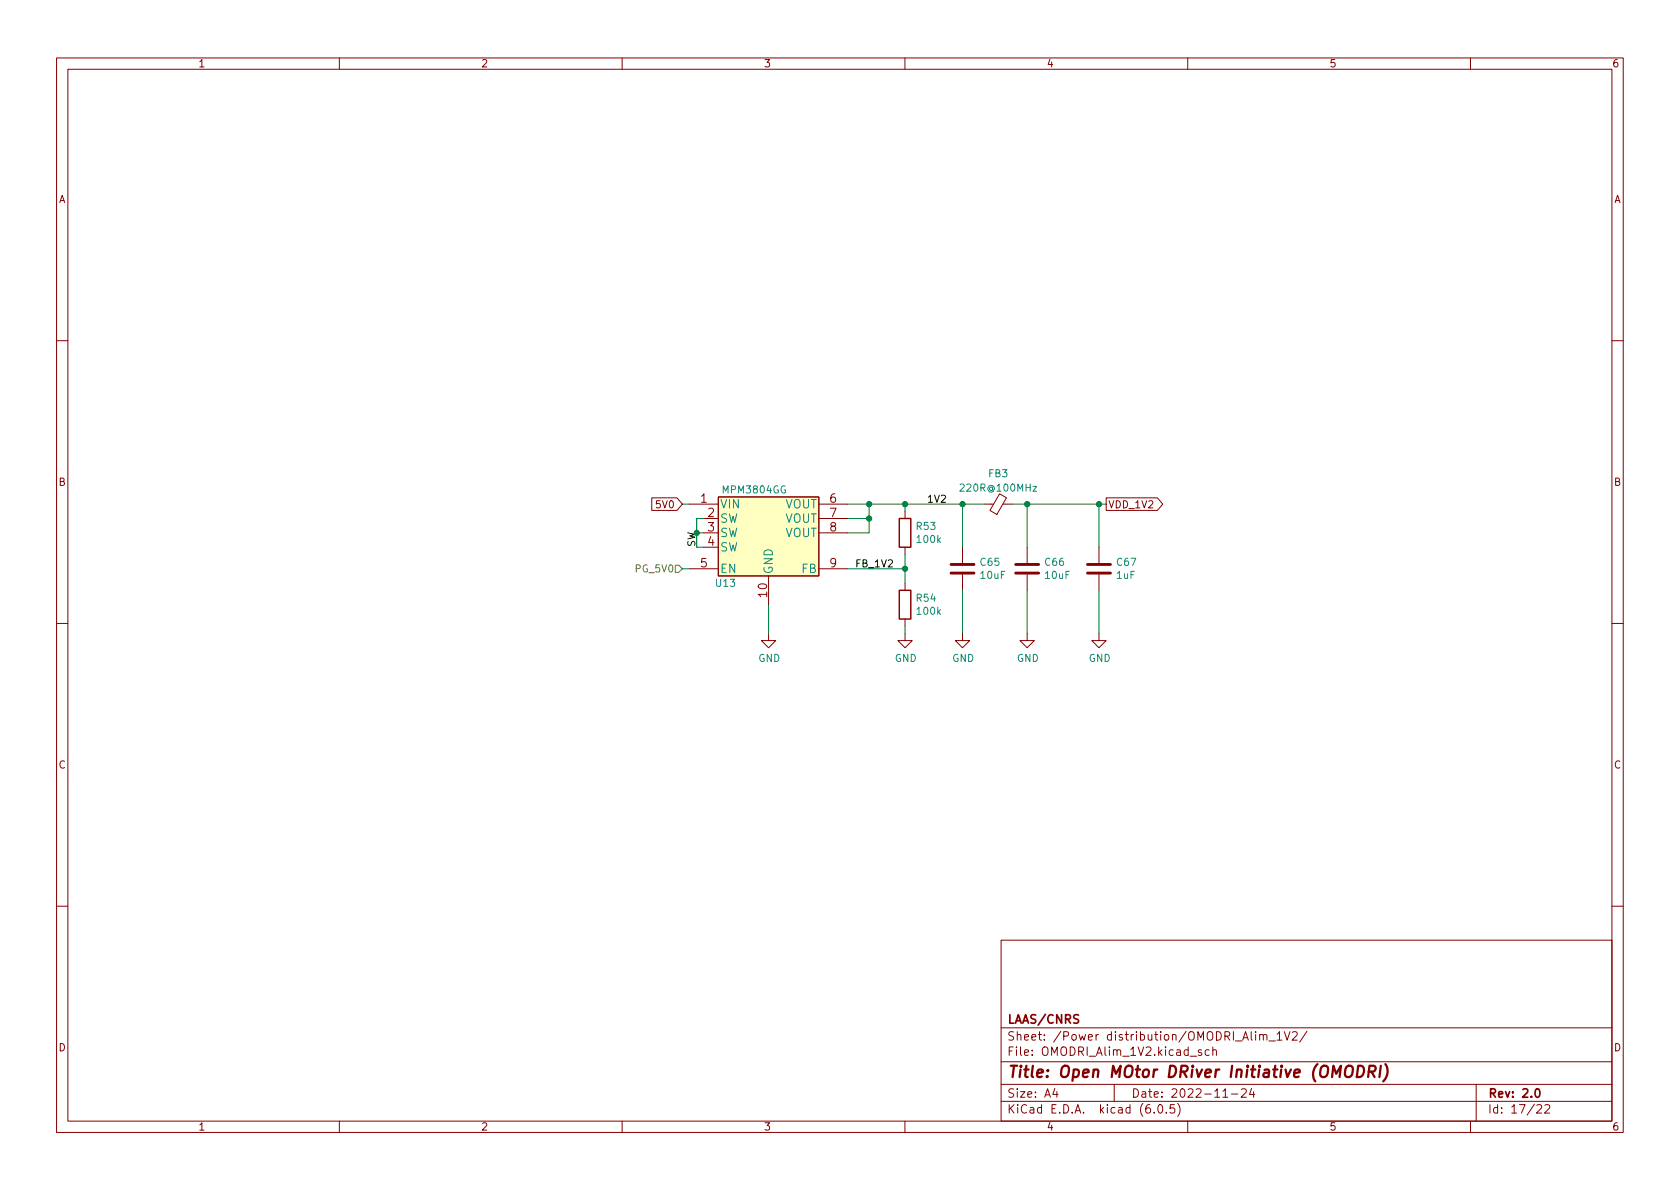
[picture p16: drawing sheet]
<svg xmlns="http://www.w3.org/2000/svg" width="297mm" height="210mm" viewBox="0 0 297 210" stroke-linecap="round" stroke-linejoin="round" font-family="sans-serif">
<defs><g id="words">
<text font-size="2.8" fill="#840000" x="178" y="190.6">Title: Open MOtor DRiver Initiative (OMODRI)</text>
<g font-size="2.1" fill="#840000">
<text x="123.9" y="88.9">1</text>
<text x="146.7" y="88.9">6</text>
<text x="125.1" y="91.4">2</text>
<text x="125.1" y="94">3</text>
<text x="146.7" y="91.4">7</text>
<text x="146.7" y="94">8</text>
<text x="123.9" y="100.3">5</text>
<text x="125.1" y="96.5">4</text>
<text x="146.7" y="100.3">9</text>
<text x="135.6" y="105.5" transform="rotate(-90 135.6 105.5)">10</text>
<text x="178" y="184">Sheet: /Power distribution/OMODRI_Alim_1V2/</text>
<text x="178" y="181">LAAS/CNRS</text>
<text x="178" y="186.7">File: OMODRI_Alim_1V2.kicad_sch</text>
<text x="178" y="196.9">KiCad E.D.A. kicad (6.0.5)</text>
<text x="178" y="194.1">Size: A4</text>
<text x="200" y="194.1">Date: 2022-11-24</text>
<text x="263" y="194.1">Rev: 2.0</text>
<text x="263" y="196.9">Id: 17/22</text>
</g>
<g font-size="2.1" fill="#008484">
<text x="127.3" y="89.9">VIN</text>
<text x="138.7" y="89.9">VOUT</text>
<text x="127.3" y="92.4">SW</text>
<text x="127.3" y="95">SW</text>
<text x="138.7" y="92.4">VOUT</text>
<text x="138.7" y="95">VOUT</text>
<text x="127.3" y="97.5">SW</text>
<text x="127.3" y="101.3">EN</text>
<text x="136.6" y="101.6" transform="rotate(-90 136.6 101.6)">GND</text>
<text x="141.7" y="101.3">FB</text>
</g>
<g font-size="1.8" fill="#840000">
<text x="35" y="11.9">1</text>
<text x="85" y="11.9">2</text>
<text x="135" y="11.9">3</text>
<text x="185" y="11.9">4</text>
<text x="235" y="11.9">5</text>
<text x="285" y="11.9">6</text>
<text x="10.3" y="35.9">A</text>
<text x="285.3" y="35.9">A</text>
<text x="10.3" y="85.9">B</text>
<text x="116.2" y="89.9">5V0</text>
<text x="195.9" y="89.9">VDD_1V2</text>
<text x="285.3" y="85.9">B</text>
<text x="10.3" y="135.9">C</text>
<text x="285.3" y="135.9">C</text>
<text x="10.3" y="185.9">D</text>
<text x="285.3" y="185.9">D</text>
<text x="35" y="199.9">1</text>
<text x="85" y="199.9">2</text>
<text x="135" y="199.9">3</text>
<text x="185" y="199.9">4</text>
<text x="235" y="199.9">5</text>
<text x="285" y="199.9">6</text>
</g>
<g font-size="1.8" fill="#008484">
<text x="127.9" y="87.2">MPM3804GG</text>
<text x="170.2" y="86.9">220R@100MHz</text>
<text x="174.8" y="84.4">FB3</text>
<text x="162.1" y="93.7">R53</text>
<text x="162.2" y="96">100k</text>
<text x="173.4" y="100">C65</text>
<text x="184.8" y="100">C66</text>
<text x="197.5" y="100">C67</text>
<text x="126.6" y="103.8">U13</text>
<text x="162.1" y="106.4">R54</text>
<text x="173.4" y="102.4">10uF</text>
<text x="184.9" y="102.4">10uF</text>
<text x="197.5" y="102.4">1uF</text>
<text x="162.2" y="108.7">100k</text>
<text x="134.1" y="117">GND</text>
<text x="158.2" y="117">GND</text>
<text x="168.3" y="117">GND</text>
<text x="179.8" y="117">GND</text>
<text x="192.5" y="117">GND</text>
</g>
<g font-size="1.8">
<text x="163.8" y="88.9">1V2</text>
<text x="151.1" y="100.3">FB_1V2</text>
</g>
<text font-size="1.8" fill="#848400" x="112.6" y="101.2">PG_5V0</text>
<text font-size="1.8" fill="#008400" x="122.9" y="96.8" transform="rotate(-90 122.9 96.8)">SW</text>
</g></defs>
<g fill="none" stroke="#840000" stroke-width=".18">
<path d="M10 10.2h277v190.1h-277zM12 12.2h273v186.1h-273zM60 10.2v2M110 10.2v2M160 10.2v2M210 10.2v2M260 10.2v2M10 60.2h2M285 60.2h2M115.2 88h4.5l.9 1.1-.9 1.2h-4.5zM121.9 89.1h5.1M124.5 91.7h2.5"/>
<path d="M124.5 94.2h2.5M124.5 96.8h2.5M127 87.9h17.8v13.9h-17.8zM144.8 89.1h5.1M144.8 91.7h5.1M144.8 94.2h5.1M160 90.4v1.3M160 96.8v1.2M170.2 96.8v2.8M174 89.1h1.6M176.7 87.3l1.3 .7-1.7 3-1.3-.7zM177.3 89.1h1.8"/>
<path d="M181.6 96.8v2.8M194.3 96.8v2.8M195.6 88h9l1 1.1-1 1.2h-9zM10 110.2h2M121.9 100.6h5.1M135.9 112v1.3h1.3l-1.3 1.2-1.3-1.2h1.3M135.9 101.8v5.1M144.8 100.6h5.1M160 112v1.3h1.3l-1.3 1.2-1.3-1.2h1.3M160 103.1v1.3M160 109.5v1.2M170.2 112v1.3h1.2l-1.2 1.2-1.3-1.2h1.3"/>
<path d="M170.2 101.6v2.8M181.6 112v1.3h1.3l-1.3 1.2-1.3-1.2h1.3M181.6 101.6v2.8M194.3 112v1.3h1.3l-1.3 1.2-1.3-1.2h1.3M194.3 101.6v2.8M285 110.2h2M10 160.2h2M177 166.3h108v32h-108zM285 160.2h2M60 198.3v2M110 198.3v2M160 198.3v2"/>
<path d="M177 194.8h108M177 191.8h108M177 187.8h108M177 181.8h108M186.5 192.5l-.4 1h1M186.9 193v1M197 191.8v3M204.1 196.7v.1M204.9 195.4l.2-.1a.81 .81 0 0 1 .6 .7 .81 .81 0 0 1-.3 .8h-.2a.81 .81 0 0 1-.6-.6 .81 .81 0 0 1 .3-.8zM206.2 196.7v.1M207.6 195.3h-.7v.7l.2-.1 .5 .1 .1 .2-.1 .5-.2 .1-.5-.1M208.2 195.1a1.72 1.72 0 0 1 0 2.3"/>
<path d="M210 198.3v2M212.4 185.7l-.3-.1-.2 .2v.3l.5 .1v.4h-.5M213.8 185.7l-.4-.1-.3 .3v.4l.1 .3h.6M214.4 185.8l.2-.2 .4 .1 .1 .9M214.4 185.1v1.5M216.2 194h.9M217.7 193.5h1.2M219.5 192.7l.6-.2 .2 .2 .1 .3-1 1h1M221.3 192.5l-.4 1h1M221.6 193v1M222.7 183.1l.2-.2 .4 .1 .1 .9M222.7 182.9v1"/>
<path d="M223.4 183.1l.2-.2 .3 .1 .1 .9M224.4 184.1h1.1M225.8 182.9l.4-.5v1.5M225.8 183.9h.8M227.1 182.4l.5 1.5 .5-1.5M228.5 182.6l.6-.2 .2 .2 .1 .3-1 1h1M231.1 182.4l-1.3 1.9M260 198.3v2M261 191.8v6.5M271.7 195.5l.6-.2 .2 .2 .1 .3-.9 1h.9M273.1 195.5l.6-.2 .2 .2 .1 .3-.9 1h.9"/>
</g>
<path d="M271.6 192.6l.2-.1a.82 .82 0 0 1 .6 .7 .82 .82 0 0 1-.3 .8h-.2a.81 .81 0 0 1-.6-.6 .81 .81 0 0 1 .3-.8z" fill="none" stroke="#840000" stroke-width=".3"/>
<path d="M238 188.7a.69 .69 0 0 1 1.2 0 1.47 1.47 0 0 1-.6 1.8l-.6-.1a1.5 1.5 0 0 1 0-1.7zM240.1 188.5h.5a1.08 1.08 0 0 1 .6 1 1.08 1.08 0 0 1-.8 1h-.5zM242 189.5h.8a.55 .55 0 0 0 .4-.5 .55 .55 0 0 0-.3-.5h-.8l-.2 2M242.5 189.5l.5 1M244.1 188.5l-.2 2M244.9 188.2a2.32 2.32 0 0 1-.3 3" fill="none" stroke="#840000" stroke-width=".4"/>
<path d="M159 91.7h2v5.1h-2zM159 104.4h2v5.1h-2z" fill="none" stroke="#840000" stroke-width=".25"/>
<path d="M168.1 99.8h4.1M179.6 99.8h4M192.3 99.8h4M168.1 101.3h4.1M179.6 101.3h4M192.3 101.3h4" fill="none" stroke="#840000" stroke-width=".51"/>
<path d="M127 87.9h17.8v13.9h-17.8z" fill="#ffffc2" stroke="#ffffc2" stroke-width=".18"/>
<path d="M119.4 99.9h.6l.6 .7-.6 .6h-.6z" fill="none" stroke="#848400" stroke-width=".18"/>
<g fill="none" stroke="#008400" stroke-width=".18">
<path d="M120.6 89.1h1.3M123.2 96.8h1.3M124.5 91.7h-1.3v2.5h1.3M149.9 89.1h24.1M149.9 91.7h3.8M153.7 89.1v5.1h-3.8M160 89.1v1.3M160 98v5.1M170.2 89.1v7.7M179.1 89.1h16.5M181.6 89.1v7.7M194.3 89.1v7.7"/>
<path d="M120.6 100.6h1.3M135.9 106.9v5.1M149.9 100.6h10.1M160 110.7v1.3M170.2 104.4v7.6M181.6 104.4v7.6M194.3 104.4v7.6"/>
</g>
<g fill="#008400" stroke="#008400" stroke-width=".18">
<circle cx="160" cy="89.1" r=".46"/>
<circle cx="194.3" cy="89.1" r=".46"/>
<circle cx="181.6" cy="89.1" r=".46"/>
<circle cx="170.2" cy="89.1" r=".46"/>
<circle cx="160" cy="100.6" r=".46"/>
<circle cx="153.7" cy="91.7" r=".46"/>
<circle cx="153.7" cy="89.1" r=".46"/>
<circle cx="123.2" cy="94.2" r=".46"/>
</g>
<use href="#words"/>
</svg>
